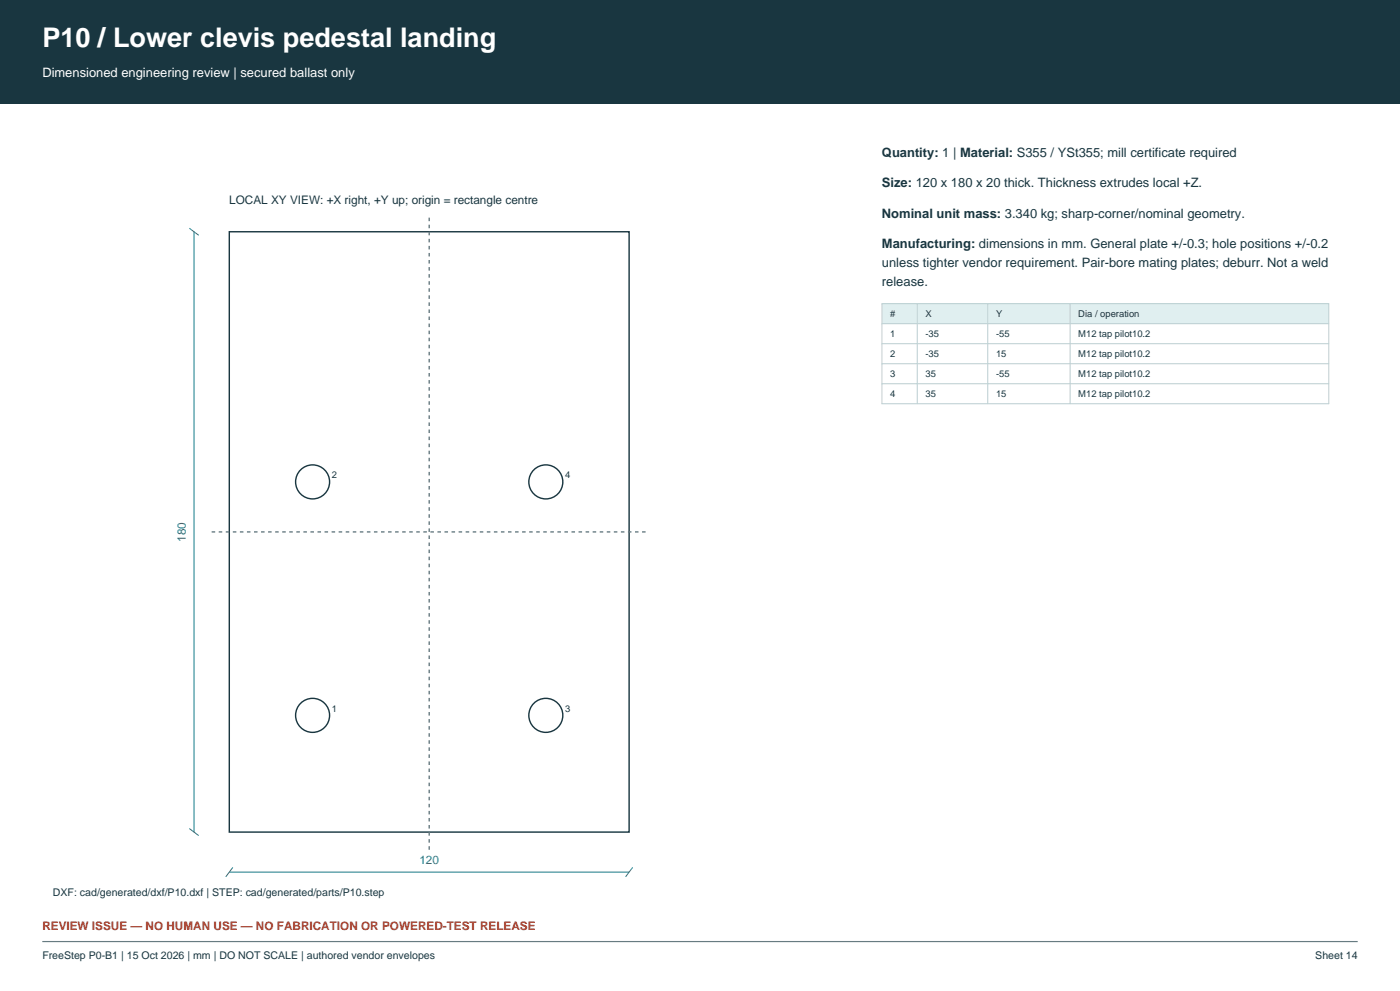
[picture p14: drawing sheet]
<svg xmlns="http://www.w3.org/2000/svg" width="420mm" height="297mm" viewBox="0 0 420 297" stroke-linecap="round" stroke-linejoin="round" font-family="sans-serif">
<defs><g id="words">
<text font-size="8.1" fill="#fff" x="12.7" y="14.1">P10 / Lower clevis pedestal landing</text>
<text font-size="3.9" fill="#fff" x="12.7" y="22.9">Dimensioned engineering review | secured ballast only</text>
<g font-size="3.9" fill="#193640">
<text x="264.6" y="46.9">Quantity: 1 | Material: S355 / YSt355; mill certificate required</text>
<text x="264.6" y="56.1">Size: 120 x 180 x 20 thick. Thickness extrudes local +Z.</text>
<text x="264.6" y="65.3">Nominal unit mass: 3.340 kg; sharp-corner/nominal geometry.</text>
<text x="264.6" y="74.4">Manufacturing: dimensions in mm. General plate +/-0.3; hole positions +/-0.2</text>
<text x="264.6" y="80.1">unless tighter vendor requirement. Pair-bore mating plates; deburr. Not a weld</text>
<text x="264.6" y="85.7">release.</text>
</g>
<text font-size="3.5" fill="#193640" x="68.8" y="61">LOCAL XY VIEW: +X right, +Y up; origin = rectangle centre</text>
<g font-size="3.5" fill="#137c89">
<text x="55.7" y="162.4" transform="rotate(-90 55.7 162.4)">180</text>
<text x="125.8" y="258.9">120</text>
</g>
<text font-size="3.5" fill="#a33825" x="12.7" y="278.7">REVIEW ISSUE — NO HUMAN USE — NO FABRICATION OR POWERED-TEST RELEASE</text>
<g font-size="3.2" fill="#193640">
<text x="15.9" y="268.4">DXF: cad/generated/dxf/P10.dxf | STEP: cad/generated/parts/P10.step</text>
<text x="12.7" y="287.5">FreeStep P0-B1 | 15 Oct 2026 | mm | DO NOT SCALE | authored vendor envelopes</text>
<text x="394.6" y="287.5">Sheet 14</text>
</g>
<g font-size="2.8" fill="#193640">
<text x="267.1" y="94.9">#</text>
<text x="277.6" y="94.9">X</text>
<text x="298.8" y="94.9">Y</text>
<text x="323.5" y="94.9">Dia / operation</text>
<text x="267.1" y="100.9">1</text>
<text x="277.6" y="100.9">-35</text>
<text x="298.8" y="100.9">-55</text>
<text x="323.5" y="100.9">M12 tap pilot10.2</text>
<text x="267.1" y="106.9">2</text>
<text x="277.6" y="106.9">-35</text>
<text x="298.8" y="106.9">15</text>
<text x="323.5" y="106.9">M12 tap pilot10.2</text>
<text x="267.1" y="112.9">3</text>
<text x="277.6" y="112.9">35</text>
<text x="298.8" y="112.9">-55</text>
<text x="323.5" y="112.9">M12 tap pilot10.2</text>
<text x="267.1" y="118.9">4</text>
<text x="277.6" y="118.9">35</text>
<text x="298.8" y="118.9">15</text>
<text x="323.5" y="118.9">M12 tap pilot10.2</text>
<text x="99.6" y="143.4">2</text>
<text x="169.6" y="143.4">4</text>
<text x="99.6" y="213.3">1</text>
<text x="169.6" y="213.3">3</text>
</g>
</g></defs>
<path d="M0 0h420v31h-420z" fill-rule="evenodd" fill="#193640"/>
<path d="M12.7 282.2h394.6" fill="none" stroke="#677b81" stroke-width=".35"/>
<g fill="none" stroke="#193640" stroke-width=".42">
<path d="M68.8 69.5h119.9v179.9h-119.9z"/>
<circle cx="93.8" cy="144.4" r="5.1"/>
<circle cx="163.7" cy="144.4" r="5.1"/>
<circle cx="93.8" cy="214.4" r="5.1"/>
<circle cx="163.7" cy="214.4" r="5.1"/>
</g>
<path d="M63.5 159.4h130.5M128.8 254.7v-190.5" fill="none" stroke="#677b81" stroke-width=".42" stroke-dasharray="1.1 1.1" stroke-linecap="butt"/>
<path d="M56.8 68.4l2.8 2.1M58.2 69.5v179.9M56.8 248.3l2.8 2.1M69.8 260l-2.1 2.8M189.8 260l-2.1 2.8M68.8 261.4h119.9" fill="none" stroke="#137c89" stroke-width=".3"/>
<path d="M264.6 91h134v6h-134z" fill-rule="evenodd" fill="#e0eff0"/>
<path d="M264.6 91h134v30h-134zM264.6 97h134M275.2 91v30M296.3 91v30M321 91v30M264.6 103h134M264.6 109h134M264.6 115h134" fill="none" stroke="#bbced1" stroke-width=".3"/>
<use href="#words"/>
</svg>
